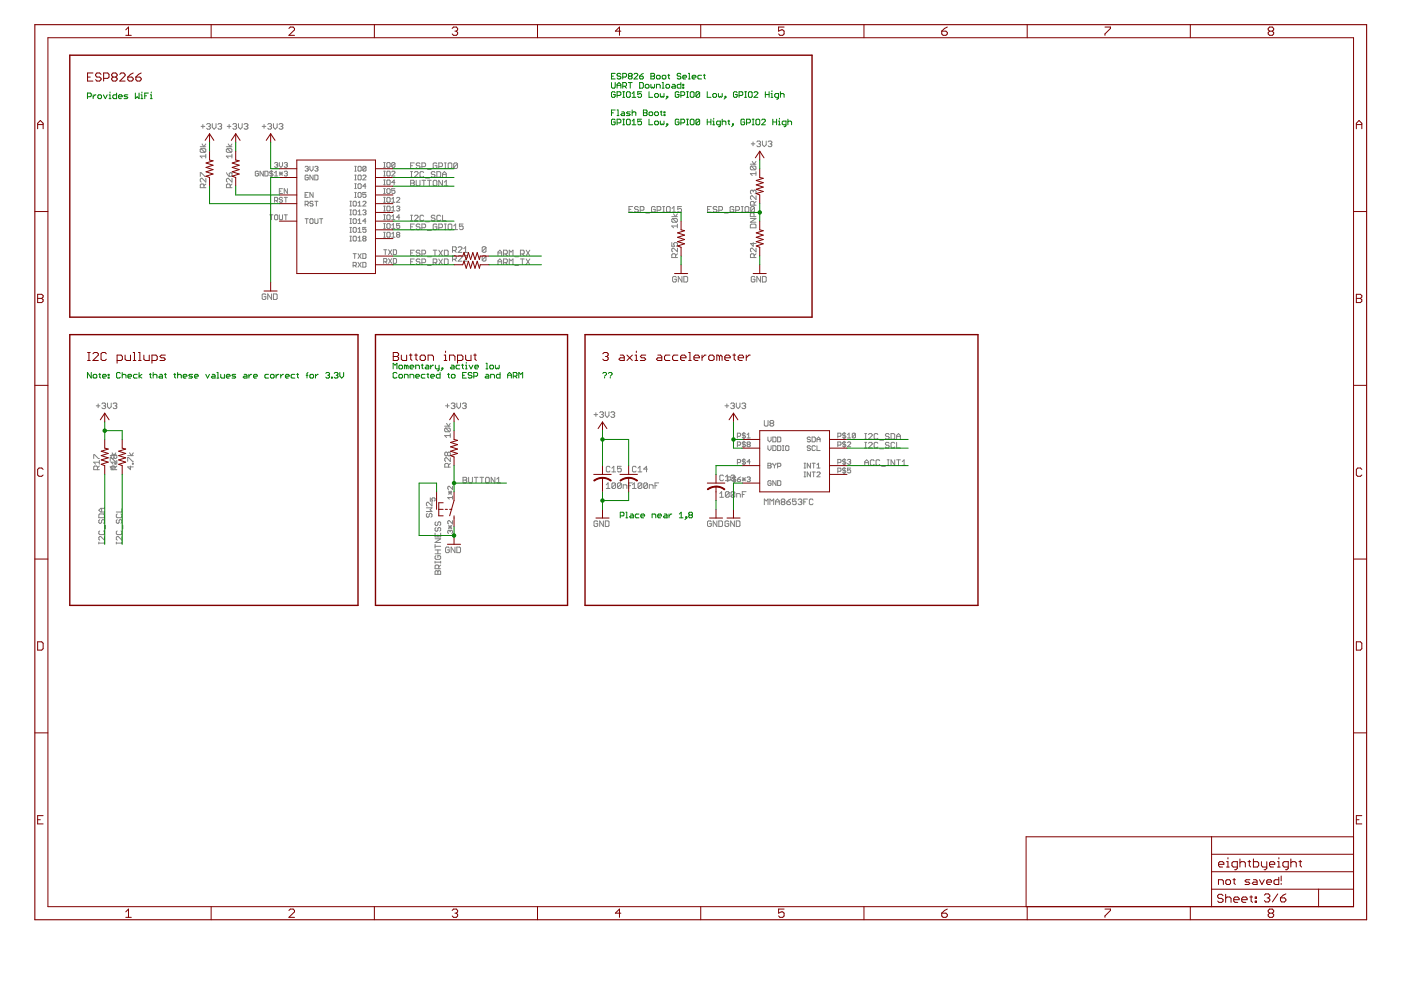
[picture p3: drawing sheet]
<svg xmlns="http://www.w3.org/2000/svg" width="297mm" height="210mm" viewBox="0 0 297 210" stroke-linecap="round" stroke-linejoin="round" font-family="sans-serif">
<g fill="none" stroke="#808080" stroke-width=".21">
<path d="M42.4 31.1h1.2M42.5 37.4v-.8h.2l.7 .8h.2M42.6 26.8h.8M42.6 31.5l-.2 .2v.4l.2 .2h.8M42.6 31.5h.8l.2 .2v.4l-.2 .2M42.6 31.5l.8 .8M42.8 30.5l.4 .6 .4-.6M43 26.4v.8M43.2 39.8v-.6l-.1-.2h-.4l-.2 .2v.6h1.1M43.6 33.1h-1.2l.4 .4M43.6 32.7v.8M43.6 37.8v.8l-.8-.8-.3 .2v.4l.2 .2"/>
<path d="M43.6 39l-.4 .4M43.8 26.4l.2-.2h.4l.2 .2-.2 .4M44.2 26.8h.2M44.4 26.8l.2 .2-.2 .4h-.4l-.2-.2M45 26.2v.8l.4 .4 .4-.4v-.8M46.2 26.4l.2-.2h.4l.2 .2-.2 .4M46.6 26.8h.2M46.8 26.8l.2 .2-.2 .4h-.4l-.2-.2M48 31.1h1.2M48 36.6l.6 .8M48.2 26.8h.8M48.2 31.5h.8l.2 .2v.4l-.2 .2"/>
<path d="M48.2 31.5l-.2 .2v.4l.2 .2h.8M48.2 31.5l.8 .8M48.4 30.5l.4 .6 .4-.6M48.6 26.4v.8M48.6 36.8l.4-.2 .2 .2v.4l-.2 .2h-.4zM48.8 39.8v-.6l-.2-.2h-.4l-.2 .2v.6h1.2M49.2 33.1h-1.2l.4 .4M49.2 32.7v.8M49.2 37.8v.8l-.8-.8h-.2l-.2 .2v.4l.2 .2M49.2 39l-.4 .4M49.4 26.4l.2-.2h.4l.2 .2-.2 .4M49.8 26.8h.2"/>
<path d="M50 26.8l.2 .2-.2 .4h-.4l-.2-.2M50.6 26.2v.8l.4 .4 .4-.4v-.8M51.8 26.4l.2-.2h.3l.3 .2-.3 .4M52.2 26.8h.1M52.3 26.8l.3 .2-.3 .4h-.3l-.2-.2M54.8 36.5l-.2-.2h-.3l-.2 .2v.6l.2 .2h.3l.2-.2v-.3h-.3M55.6 26.8h.8M55.8 36.3v1l-.7-1v1M56 26.4v.8M56.2 36.3h.5l.1 .2v.6l-.1 .2h-.5zM56.8 26.4l.2-.2h.4l.2 .2-.2 .4M57.2 26.8h.2"/>
<path d="M57.4 26.8l.2 .2-.2 .4h-.4l-.2-.2M57.5 36.1v1.4M57.9 36.5l-.2-.2h-.3l-.2 .3 .2 .2h.3l.2 .3-.2 .2h-.3l-.2-.2M58 26.2v.8l.4 .4 .4-.4v-.8M58.2 37.3h.7M58.2 34.6l.2-.1h.3l.2 .1-.2 .4M58.2 36.6l.3-.3v1M58.5 35h.2M58.7 35l.2 .1-.2 .4h-.3l-.2-.2M59.2 26.4l.2-.2h.4l.2 .2-.2 .4M59.2 36.8h.7M59.2 34.5v.6l.4 .4 .3-.4v-.6"/>
<path d="M59.2 36.5l.7 .6M59.6 26.8h.2M59.6 36.5v.6M59.8 26.8l.2 .2-.2 .4h-.4l-.2-.2M59.9 36.5l-.7 .6M60.3 36.5l.1-.2h.4l.1 .2-.1 .3M60.3 34.6l.1-.1h.4l.1 .1-.1 .4M60.6 36.8h.2M60.6 35h.2M60.8 36.8l.1 .2-.1 .3h-.4l-.1-.2M60.8 35l.1 .1-.1 .4h-.4l-.1-.2M64.7 35.4l.2-.1h.3l.2 .1-.2 .4"/>
<path d="M65 35.8h.2M65.2 35.8l.2 .1-.2 .4h-.3l-.2-.2M65.4 37.3l-.2-.2h-.3l-.2 .2v.7l.2 .1h.3l.2-.1v-.4h-.4M65.7 35.3v.6l.3 .4 .4-.4v-.6M66.4 37.1v1l-.7-1v1M66.7 37.1h.5l.2 .2v.7l-.2 .1h-.5zM66.7 35.4l.2-.1h.3l.2 .1-.2 .4M67.1 35.8h.1M67.2 35.8l.2 .1-.2 .4h-.3l-.2-.2M75.2 37.1h.3M75.2 38.1h.3M75.2 40h.3"/>
<path d="M75.2 39h.3M75.2 36.3h.3M75.2 35.3h.3M75.4 35.3v1M75.4 37.1v1M75.4 39v1M76.1 37.1h.3l.2 .2v.7l-.2 .1h-.3l-.2-.1v-.7zM76.1 35.3h.3l.2 .1v.7l-.2 .2h-.3l-.2-.2v-.7zM76.1 39h.3l.2 .1v.7l-.2 .2h-.3l-.2-.2v-.7zM76.9 37.3l.2-.2h.3l.2 .2-.7 .8h.7M77.6 35.4v.7l-.2 .2h-.3l-.2-.2M77.6 35.4l-.2-.1h-.3l-.2 .1v.7"/>
<path d="M77.6 39.5h-.7l.5-.5v1M77.6 35.4l-.7 .7M81.3 38.2h.4M81.3 36.3h.4M81.3 37.3h.4M81.3 39.2h.4M81.3 35.5h.4M81.3 34.5h.4M81.5 34.5v1M81.5 36.3v1M81.5 38.2v1M82 34.6l.2-.1h.3l.2 .1v.7l-.2 .2h-.3l-.2-.2z"/>
<path d="M82.2 38.2h.3l.2 .1v.7l-.2 .2h-.3l-.2-.2v-.7zM82.2 36.3h.3l.2 .2v.6l-.2 .2h-.3l-.2-.2v-.6zM83.1 36.5l.1-.2h.4l.1 .2-.6 .8h.6M83.7 34.6l-.1-.1h-.4l-.1 .1v.7M83.7 34.6v.7l-.1 .2h-.4l-.1-.2M83.7 38.7h-.6l.5-.5v1M83.7 34.6l-.6 .7M87.1 38.2h.6l.1 .2-.1 .4 .1 .4-.1 .2h-.6zM87.1 37.6h.4M87.1 36.4h.4M87.1 35.1h.4M87.1 38.8h.6"/>
<path d="M87.2 36.4v1.2M87.8 34.5h-.7v1.2h.7M87.9 36.6l.2-.2h.4l.1 .2v.2l-.7 .8h.7M88.2 38.2v1l.3 .2h.4l.1-.2v-1M89 34.7l-.1-.2h-.4l-.3 .2 .3 .4h.4l.1 .2-.1 .4h-.4l-.3-.2M89.5 35.3h.5l.2-.2v-.4l-.2-.2h-.5v1.2M89.5 38.2h.7M89.8 36.6l-.2-.2h-.4l-.2 .2v.8l.2 .2h.4l.2-.2M89.9 38.2v1.2M90.2 37.8h.8M90.6 35.9h.8M90.6 38.2h.8"/>
<path d="M91 38.2v1.2M92 38.2h.4l.2 .2v.8l-.2 .2h-.4l-.2-.2v-.8zM92.2 36.6l-.2-.2h-.4l-.2 .2 .2 .4h.4l.2 .2-.2 .4h-.4l-.2-.2M92.6 36.4h.6l.2 .2v.8l-.2 .2h-.6zM92.6 34.7l-.2-.2h-.4l-.2 .2v.8l.2 .2h.4l.2-.2v-.4h-.4M93 35.3h.6l.2-.2v-.4l-.2-.2h-.6v1.2M93.8 38.2v1.2l-.8-1.2v1.2M93.8 37.6v-.8l.4-.4 .4 .4v.8M93.8 37h.8M94.2 38.6l.4-.4v1.2M94.2 34.5h.4M94.2 35.7h.4"/>
<path d="M94.2 39.4h.8M94.4 34.5v1.2M95.2 34.5h.4l.2 .2v.8l-.2 .2h-.4l-.2-.2v-.8zM97 34.7l-.2-.2h-.4l-.2 .2v.8M97 34.7v.8l-.2 .2h-.4l-.2-.2M97 34.7l-.8 .8M159.1 34.8h1.2M159.3 35.2h.8l.2 .2v.4l-.2 .2M159.3 35.2l-.2 .2v.4l.2 .2h.8M159.3 35.2l.8 .8M159.3 30.5h.8M159.5 34.2l.4 .6 .4-.6"/>
<path d="M159.7 30.1v.8M160.3 36.8h-1.2l.4 .4M160.3 36.4v.8M160.5 30.1l.2-.2h.4l.1 .2-.1 .4M160.9 30.5h.2M161.1 30.5l.1 .2-.1 .4h-.4l-.2-.2M161.6 29.9v.8l.5 .4 .4-.4v-.8M162.9 30.1l.1-.2h.4l.2 .2-.2 .4M163.3 30.5h.1M163.4 30.5l.2 .2-.2 .4h-.4l-.1-.2M57.2 45.6h.7M57.5 45.6v1"/>
<path d="M58.2 42.5h.5l.2-.1-.2-.6h-.5v1.1M58.4 45.6h.3l.2 .1v.7l-.2 .2h-.3l-.2-.2v-.7zM58.5 42.5l.4 .4M59.2 45.6v.8l.2 .2h.3l.2-.2v-.8M59.2 40.5h.4M59.9 42l-.2-.2h-.3l-.2 .4 .2 .2h.3l.2 .3-.2 .2h-.3l-.2-.2M59.9 40h-.7v1h.7M60.3 45.6h.6M60.3 41.8h.6M60.6 41.8v1.1M60.6 45.6v1M60.9 40v1l-.6-1v1"/>
<path d="M64.7 43.3h.5l.2-.1v-.4l-.2-.1h-.5v1M64.7 46.4h.7M64.7 41.3h.3M65 46.4v1M65 43.3l.4 .4M65.4 40.8h-.7v1h.7M65.9 46.4h.3l.2 .1v.7l-.2 .2h-.3l-.2-.2v-.7zM66.4 40.8v1l-.7-1v1M66.4 42.8l-.2-.1h-.3l-.2 .1 .2 .4h.3l.2 .1-.2 .4h-.3l-.2-.2M66.7 46.4v.8l.2 .2h.3l.2-.2v-.8M66.7 42.7h.7M67.1 42.7v1"/>
<path d="M67.8 46.4h.6M68.1 46.4v1M74.2 51.1h.3M74.2 50.1h.3M74.2 49.3h.3M74.2 46.4h.3M74.2 47.4h.3M74.2 45.6h.3M74.2 42.7h.3M74.2 43.7h.3M74.2 48.2h.3M74.2 44.5h.3"/>
<path d="M74.4 42.7v1M74.4 44.5v1.1M74.4 46.4v1M74.4 48.2v1.1M74.4 50.1v1M74.9 50.2l.1-.1h.4l.1 .1v.7l-.1 .2h-.4l-.1-.2zM74.9 56.3h.5l.1-.2v-.3l-.1-.2h-.5v1M74.9 53.8h.6M75 42.7h.4l.1 .1v.7l-.1 .2h-.4l-.1-.2v-.7zM75 44.5h.4l.1 .2v.7l-.1 .2h-.4l-.1-.2v-.7zM75 46.4h.4l.1 .1v.7l-.1 .2h-.4l-.1-.2v-.7zM75 48.2h.4l.1 .2v.7l-.1 .2h-.4l-.1-.2v-.7z"/>
<path d="M75.2 41.8h.3M75.2 40.8h.3M75.2 53.8v1M75.2 56.3l.3 .3M75.4 40.8v1M75.9 51.1h.7M75.9 50.4l.3-.3v1M75.9 43l.3-.3v1M75.9 44.9l.3-.4v1.1M75.9 46.7l.3-.3v1M75.9 48.6l.3-.4v1.1M75.9 49.3h.7"/>
<path d="M75.9 47.4h.7M75.9 45.6h.7M75.9 43.7h.7M75.9 53.8l.7 1M75.9 55.6l.7 1M76.1 40.8h.3l.2 .2v.7l-.2 .1h-.3l-.2-.1v-.7zM76.6 53.8l-.7 1M76.6 55.6l-.7 1M76.9 44.7l.2-.2h.3l.2 .2-.2 .3M76.9 53.8h.5l.2 .2v.6l-.2 .2h-.5zM76.9 42.8l.2-.1h.3l.2 .1-.7 .9h.7M76.9 55.6h.5l.2 .2v.7l-.2 .1h-.5z"/>
<path d="M77.1 50.6l-.2 .2 .2 .3h.3l.2-.2-.2-.3M77.1 50.6l-.2-.2 .2-.3h.3l.2 .1-.2 .4M77.1 50.6h.3M77.3 45h.1M77.4 45l.2 .2-.2 .4h-.3l-.2-.2M77.6 40.8h-.7v.5l.4-.1 .3 .1v.4l-.2 .1h-.3l-.2-.1M77.6 48.2h-.7v.5l.4-.1 .3 .1v.4l-.2 .2h-.3l-.2-.2M77.6 46.9h-.7l.5-.5v1M81.3 50.3h.4M81.3 49.3h.4M81.3 55.5h.6l.1-.2v-.3l-.1-.2h-.6v1M81.3 45.6h.4"/>
<path d="M81.3 46.6h.4M81.3 41.8h.4M81.3 42.9h.4M81.3 41h.4M81.3 40h.4M81.3 53h.7M81.3 48.4h.4M81.3 47.4h.4M81.3 44.7h.4M81.3 43.7h.4M81.5 40v1M81.5 41.8v1.1"/>
<path d="M81.5 43.7v1M81.5 45.6v1M81.5 47.4v1M81.5 49.3v1M81.7 55.5l.3 .3M81.7 53v1M82 49.4l.2-.1h.3l.2 .1v.7l-.2 .2h-.3l-.2-.2zM82.2 40h.3l.2 .2v.7l-.2 .1h-.3l-.2-.1v-.7zM82.2 41.8h.3l.2 .2v.7l-.2 .2h-.3l-.2-.2v-.7zM82.2 43.7h.3l.2 .2v.7l-.2 .1h-.3l-.2-.1v-.7zM82.2 45.6h.3l.2 .1v.7l-.2 .2h-.3l-.2-.2v-.7zM82.2 47.4h.3l.2 .2v.7l-.2 .1h-.3l-.2-.1v-.7z"/>
<path d="M82.4 53l.7 1M82.4 54.8l.7 1M83.1 50.3h.6M83.1 49.6l.3-.3v1M83.1 42.2l.3-.4v1.1M83.1 44l.3-.3v1M83.1 45.9l.3-.3v1M83.1 47.8l.3-.4v1M83.1 46.6h.6M83.1 42.9h.6M83.1 53l-.7 1M83.1 54.8l-.7 1"/>
<path d="M83.1 48.4h.6M83.1 44.7h.6M83.4 53h.5l.2 .1v.7l-.2 .2h-.5zM83.4 54.8h.5l.2 .2v.7l-.2 .1h-.5zM83.7 40h-.6v.5l.3-.2 .3 .2v.4l-.1 .1h-.4l-.1-.1M84.1 42l.1-.2h.4l.2 .2-.7 .9h.7M84.1 43.9l.1-.2h.4l.2 .2-.2 .3M84.2 49.8l-.1 .1 .1 .4h.4l.2-.2-.2-.3M84.2 49.8l-.1-.2 .1-.3h.4l.2 .1-.2 .4M84.2 49.8h.4M84.4 44.2h.2M84.6 44.2l.2 .2-.2 .3h-.4l-.1-.1"/>
<path d="M84.8 47.4h-.7v.5l.3-.1 .4 .1v.4l-.2 .1h-.4l-.1-.1M84.8 46.1h-.7l.5-.5v1M87.1 55.5h.4M87.1 53.6h.4M87.1 46.8h.4M87.1 45.6h.4M87.1 48.1h.4M87.2 45.6v1.2M87.8 53h-.7v1.2h.7M87.8 47.5h-.7v1.2h.7M87.8 54.9h-.7v1.2h.7M87.9 45.8l.2-.2h.4l.1 .2v.2l-.7 .8h.7"/>
<path d="M89 55.1l-.1-.2h-.4l-.3 .2 .3 .4h.4l.1 .2-.1 .4h-.4l-.3-.2M89 53.3l-.1-.3h-.4l-.3 .4 .3 .2h.4l.1 .4-.1 .2h-.4l-.3-.2M89 47.7l-.1-.2h-.4l-.3 .2 .3 .4h.4l.1 .2v.2l-.1 .2h-.4l-.3-.2M89.5 48.3h.5l.2-.2v-.4l-.2-.2h-.5v1.2M89.5 55.7h.5l.2-.2v-.4l-.2-.2h-.5v1.2M89.5 53.8h.5l.2-.2v-.3l-.2-.3h-.5v1.2M89.8 45.8l-.2-.2h-.4l-.2 .2v.8l.2 .2h.4l.2-.2M90.2 47h.8M90.6 56.3h.8M90.6 54.4h.8M90.6 48.9h.8M91.8 53h.8"/>
<path d="M91.8 55.7h.6l.2-.2v-.4l-.2-.2h-.6v1.2M92.2 45.8l-.2-.2h-.4l-.2 .4 .2 .2h.4l.2 .4-.2 .2h-.4l-.2-.2M92.2 53v1.2M92.2 55.7l.4 .4M92.6 47.7l-.2-.2h-.4l-.2 .2v.8l.2 .2h.4l.2-.2v-.4h-.4M93 48.3h.6l.2-.2v-.4l-.2-.2h-.6v1.2M93 53l.8 1.2M93 54.9l.8 1.2M93.4 45.8l-.2-.2h-.4l-.2 .2v.8l.2 .2h.4l.2-.2M93.8 53l-.8 1.2M93.8 54.9l-.8 1.2M93.8 45.6v1.2h.8"/>
<path d="M94.2 53h.6l.2 .3v.7l-.2 .2h-.6zM94.2 54.9h.6l.2 .2v.8l-.2 .2h-.6zM94.2 47.5h.4M94.2 48.7h.4M94.4 47.5v1.2M95 47.7l.2-.2h.4l.2 .2v.8l-.2 .2h-.4l-.2-.2zM95.9 53.1h.6l.2-.2v-.4l-.2-.2h-.6v1.2M95.9 55h.6l.2-.2v-.4l-.2-.2h-.6v1.2M96.2 48.7h.8M96.2 47.9l.4-.4v1.2M96.4 53.1l.3 .4M96.4 55l.3 .4"/>
<path d="M97.1 52.5l.2-.2h.4l.2 .2v.2l-.8 .8h.8M97.1 54.4l.2-.2h.4l.2 .2v.2l-.8 .8h.8M98.2 47.5h-.8v.6l.4-.2 .4 .2v.4l-.2 .2h-.4l-.2-.2M98.3 54.4l.2-.2h.4l.2 .2v.2l-.8 .8h.8M98.3 53.5h.8M98.3 52.7l.4-.4v1.2M103 52.5l-.2-.2h-.4l-.2 .2v.8M103 54.4l-.2-.2h-.4l-.2 .2v.7M103 52.5v.8l-.2 .2h-.4l-.2-.2M103 54.4v.7l-.2 .3h-.4l-.2-.3M103 52.5l-.8 .8M103 54.4l-.8 .7"/>
<path d="M105.6 55.5h.8M105.6 53.6h.8M105.6 54.2v-.8l.4-.4 .4 .4v.8M105.6 56.1v-.8l.4-.4 .4 .4v.8M106.8 53.8h.6l.2-.2v-.3l-.2-.3h-.6v1.2M106.8 55.7h.6l.2-.2v-.4l-.2-.2h-.6v1.2M107.2 55.7l.4 .4M107.2 53.8l.4 .4M108 54.2v-1.2l.4 .4 .4-.4v1.2M108 56.1v-1.2l.4 .4 .4-.4v1.2M109.2 56.3h.7M109.2 54.4h.7"/>
<path d="M110.3 53.8h.6l.2-.2v-.3l-.2-.3h-.6v1.2M110.3 54.9h.8M110.7 54.9v1.2M110.7 53.8l.4 .4M111.5 54.9l.8 1.2M111.5 53l.8 1.2M112.3 54.9l-.8 1.2M112.3 53l-.8 1.2M133.3 44.4h.5M134.1 43.8h-.8v1.2h.8M135.3 44l-.2-.2h-.4l-.2 .2 .2 .4h.4l.2 .2-.2 .4h-.4l-.2-.2M135.7 44.6h.6l.2-.2v-.4l-.2-.2h-.6v1.2"/>
<path d="M136.9 45.2h.8M138.9 44l-.2-.2h-.4l-.2 .2v.8l.2 .2h.4l.2-.2v-.4h-.4M139.3 44.6h.6l.2-.2v-.4l-.2-.2h-.6v1.2M140.5 43.8h.4M140.5 45h.4M140.7 43.8v1.2M141.5 43.8h.4l.2 .2v.8l-.2 .2h-.4l-.2-.2v-.8zM142.4 51.4v.8h.6l-.2-.6 .2-.2h.4l.2 .2v.4l-.2 .2M142.4 45.9h1.2M142.5 45h.8M142.5 44.2l.4-.4v1.2M142.6 46.3h.8l.2 .2v.4l-.2 .2"/>
<path d="M142.6 46.3l-.2 .2v.4l.2 .2h.8M142.6 46.3l.8 .8M142.8 45.3l.4 .6 .4-.6M143.2 54.6v-.6l-.2-.2h-.4l-.2 .2v.6h1.2M143.4 58.8l-.2-.2h-.4l-.2 .2v.8l.2 .2h.4l.2-.2v-.4h-.4M143.6 47.9h-1.2l.4 .4M143.6 47.5v.8M143.6 52.6v.8l-.8-.8-.4 .2v.4l.2 .2M143.6 53.8l-.4 .4M144.5 43.8h-.8v.6l.4-.2 .4 .2v.4l-.2 .2h-.4l-.2-.2M144.6 58.6v1.2l-.8-1.2v1.2M145 58.6h.6l.2 .2v.8l-.2 .2h-.6z"/>
<path d="M150 44.4h.4M150.8 43.8h-.8v1.2h.8M152 44l-.2-.2h-.4l-.2 .2v.2l.2 .2h.4l.2 .4-.2 .2h-.4l-.2-.2M152.4 44.6h.6l.2-.2v-.4l-.2-.2h-.6v1.2M153.6 45.2h.8M155.6 44l-.2-.2h-.4l-.2 .2v.8l.2 .2h.4l.2-.2v-.4h-.4M156 44.6h.6l.2-.2v-.4l-.2-.2h-.6v1.2M157.2 43.8h.4M157.2 45h.4M157.4 43.8v1.2M158 44l.2-.2h.4l.2 .2v.8l-.2 .2h-.4l-.2-.2zM159.1 47.7l.2-.2h.8l.2 .2v.6h-1.2z"/>
<path d="M159.1 46.3h1.2l-1.2 .8h1.2M159.7 40.5l.2-.2 .4 .2v.4l-.2 .2M159.7 40.5l-.2-.2-.4 .2v.4l.2 .2M159.7 40.5v.2M159.7 51.4v.8l-.6-.6h1.2M159.9 45.9v-.6l-.2-.2h-.4l-.2 .2v.6h1.2M159.9 54.6v-.6l-.2-.2h-.4l-.2 .2v.6h1.2M159.9 43.5v-.6l-.2-.2h-.4l-.2 .2v.6h1.2M160 44l-.2-.2h-.4l-.2 .2v.8M160 44v.8l-.2 .2h-.4l-.2-.2M160 44l-.8 .8M160.1 58.8l-.2-.2h-.4l-.2 .2v.8l.2 .2h.4l.2-.2v-.4h-.4"/>
<path d="M160.3 41.5v.8l-.8-.8-.4 .2v.4l.2 .2M160.3 52.6v.8l-.8-.8h-.2l-.2 .2v.4l.2 .2M160.3 42.7l-.4 .4M160.3 53.8l-.4 .4M161.2 58.6v1.2l-.7-1.2v1.2M161.6 58.6h.6l.3 .2v.8l-.3 .2h-.6zM56.4 62.5l-.2-.2h-.4l-.2 .2v.8l.2 .2h.4l.2-.2v-.4h-.4M57.6 62.3v1.2l-.8-1.2v1.2M58 62.3h.6l.2 .2v.8l-.2 .2h-.6zM19.9 97.2v-.8h.2l.7 .8h.3M20.4 86h.8M20.7 99.6v-.6l-.2-.2h-.4l-.2 .2v.6h1.2"/>
<path d="M20.8 85.6v.8M21.1 98.8l-.4 .4M21.1 98h-1.2l.4 .4M21.1 97.6v.8M21.6 85.6l.2-.2h.4l.2 .2-.2 .4M22 86h.2M22.2 86l.2 .2-.2 .4h-.4l-.2-.2M22.8 85.4v.8l.4 .4 .4-.4v-.8M23.4 96.6h1.2M23.6 97h-.2v.8M23.6 97l.8 .8h.2M23.8 96l.4 .6"/>
<path d="M24 98.8v.8l-.6-.6h1.2M24 85.6l.2-.2h.4l.2 .2-.2 .4M24.2 96.6l.2-.2 .4 .2v.4l-.2 .2-.4-.2M24.2 96.6l-.4-.2-.2 .2v.4M24.2 97l-.4 .2M24.2 96.6v.4M24.4 98.2h.2v.2h-.2zM24.4 99.6v-.6l-.2-.2h-.4l-.2 .2v.6h1.2M24.4 86h.2M24.6 96l-.4 .6M24.6 86l.2 .2-.2 .4h-.4l-.2-.2M24.8 97.6v.8"/>
<path d="M24.8 98h-1.2l.4 .4M24.8 98.8l-.4 .4M27.1 97.8v-.8h.2l.8 .8h.2M27.1 96.6h1.2M27.5 96l.4 .6 .4-.6M27.7 98.8v.8l-.6-.6h1.2M28.1 98.2h.2v.2h-.2zM94.3 90.4h1.2M94.5 86h.7M94.5 90.8h.8l.2 .2v.4l-.2 .1M94.5 90.8l-.2 .2v.4l.2 .1h.8M94.5 90.8l.8 .7"/>
<path d="M94.7 89.8l.4 .6 .4-.6M94.9 85.6v.8M94.9 96.1l-.2-.2-.4 .2v.4l.2 .1 .4-.1M94.9 96.1l.2-.2 .4 .2v.4l-.2 .1-.4-.1M94.9 96.1v.4M95.1 99v-.6l-.2-.1h-.4l-.2 .1v.6h1.2M95.5 92.4h-1.2l.4 .4M95.5 91.9v.9M95.5 97v.9l-.8-.9h-.2l-.2 .3v.3l.2 .3M95.5 98.3l-.4 .4M95.7 85.6l.2-.2h.3l.3 .2-.3 .4M96.1 86h.1"/>
<path d="M96.2 86l.3 .2-.3 .4h-.3l-.2-.2M96.9 85.4v.8l.3 .4 .4-.4v-.8M98 85.6l.3-.2h.3l.2 .2-.2 .4M98.4 86h.2M98.6 86l.2 .2-.2 .4h-.3l-.3-.2M125.9 87.9h.8M126.3 87.5v.8M127.1 87.5l.2-.2h.4l.2 .2-.2 .4M127.5 87.9h.2M127.7 87.9l.2 .2-.2 .4h-.4l-.2-.2M128.3 87.3v.8l.4 .4 .4-.4v-.8M129.3 99.1l-.2-.2h-.4l-.2 .2v.8l.2 .2h.4l.2-.2"/>
<path d="M129.5 87.5l.2-.2h.4l.2 .2-.2 .4M129.7 99.3l.4-.4v1.2M129.9 87.9h.2M130.1 87.9l.2 .2-.2 .4h-.4l-.2-.2M131.7 98.9h-.8v.6l.4-.2 .4 .2v.4l-.2 .2h-.4l-.2-.2M134.9 99.1l-.2-.2h-.4l-.2 .2v.8l.2 .2h.4l.2-.2M135.3 99.3l.4-.4v1.2M137.3 99.5h-.8l.6-.6v1.2M153.7 86h.8M154.1 85.6v.8M154.9 85.6l.2-.2h.4l.2 .2-.2 .4M155.3 86h.2"/>
<path d="M155.5 86l.2 .2-.2 .4h-.4l-.2-.2M156.1 85.4v.8l.4 .4 .4-.4v-.8M156.3 98.1h.5l.2-.2v-.3l-.2-.2h-.5v1M156.3 92.5h.5l.2-.1v-.4l-.2-.2h-.5v1.1M156.3 94.4h.5l.2-.2v-.3l-.2-.2h-.5v1M157.3 85.6l.2-.2h.4l.2 .2-.2 .4M157.7 86h.2M157.7 91.7v1.3M157.7 93.5v1.4M157.7 97.2v1.4M157.9 86l.2 .2-.2 .4h-.4l-.2-.2M158.1 97.6l-.2-.2h-.4l-.1 .2 .1 .3h.4l.2 .2-.2 .3h-.4l-.1-.1"/>
<path d="M158.1 92l-.2-.2h-.4l-.1 .2 .1 .4h.4l.2 .1-.2 .4h-.4l-.1-.2M158.1 93.9l-.2-.2h-.4l-.1 .2 .1 .3h.4l.2 .2-.2 .3h-.4l-.1-.1M158.4 92.9h.7M158.4 92.2l.3-.4v1.1M158.6 94.2l-.2-.2 .2-.3h.3l.2 .2-.2 .3M158.6 94.2l-.2 .2 .2 .3h.3l.2-.1-.2-.4M158.6 94.2h.3M159.1 97.9h-.7l.5-.5v1M162.1 89.2v.9l.1 .2h.4l.2-.2v-.9M162.8 98.2h.5l.2 .2-.2 .3 .2 .4-.2 .1h-.5zM162.8 92.7v.6l.4 .4 .3-.4v-.6M162.8 94.5v.7l.4 .3 .3-.3v-.7"/>
<path d="M162.8 98.7h.5M163.4 89.7l-.2-.1 .2-.4h.4l.2 .1-.2 .4M163.4 89.7l-.2 .2 .2 .4h.4l.2-.2-.2-.4M163.4 89.7h.4M163.9 92.7h.5l.1 .1v.7l-.1 .2h-.5zM163.9 94.5h.5l.1 .2v.7l-.1 .1h-.5zM163.9 98.2l.3 .5M164.2 98.7v.5M164.5 98.2l-.3 .5M164.9 98.9h.5l.1-.2v-.3l-.1-.2h-.5v1M164.9 92.7h.5l.1 .1v.7l-.1 .2h-.5zM164.9 94.5h.5l.1 .2v.7l-.1 .1h-.5z"/>
<path d="M165.9 94.5h.3M165.9 95.5h.3M166.1 94.5v1M166.7 94.5l.6 .2v.7l-.2 .1h-.4l-.1-.1v-.7zM170.5 98.2h.3M170.5 99.2h.3M170.6 98.2v1M171.8 92.8l-.1-.1h-.4l-.1 .1 .1 .4h.4l.1 .1-.1 .4h-.4l-.1-.2M171.8 94.7l-.1-.2h-.4l-.1 .3 .1 .2h.4l.1 .4-.1 .1h-.4l-.1-.1M171.8 98.2v1l-.6-1v1M172.2 98.2h.7M172.2 92.7h.5l.2 .1v.7l-.2 .2h-.5z"/>
<path d="M172.5 98.2v1M172.9 94.7l-.2-.2h-.4l-.1 .2v.7l.1 .1 .6-.1M173.2 94.5v1h.7M173.2 93.7v-.7l.3-.3 .4 .3v.7M173.2 99.2h.7M173.2 98.6l.3-.4v1M173.2 93.2h.7M177.6 92.5h.5l.2-.1v-.4l-.2-.2h-.5v1.1M177.6 94.4h.5l.2-.2v-.3l-.2-.2h-.5v1M177.6 98.1h.5l.2-.2v-.3l-.2-.2h-.5v1M177.6 99.9h.5l.2-.1v-.4l-.2-.1h-.5v1M179 91.7v1.3"/>
<path d="M179 93.5v1.4M179 97.2v1.4M179 99.1v1.3M179.3 97.6l-.1-.2h-.4l-.2 .2 .2 .3h.4l.1 .2-.1 .3h-.4l-.2-.1M179.3 92l-.1-.2h-.4l-.2 .2 .2 .4h.4l.1 .1-.1 .4h-.4l-.2-.2M179.3 93.9l-.1-.2h-.4l-.2 .2 .2 .3h.4l.1 .2-.1 .3h-.4l-.2-.1M179.3 99.4l-.1-.1h-.4l-.2 .1 .2 .4h.4l.1 .1-.1 .4h-.4l-.2-.2M179.7 92.9h.7M179.7 93.9l.2-.2h.3l.2 .2-.7 .8h.7M179.7 97.6l.2-.2h.3l.2 .2-.2 .3M179.7 92.2l.3-.4v1.1M180 97.9h.2"/>
<path d="M180.2 97.9l.2 .2-.2 .3h-.3l-.2-.1M180.4 99.3h-.7v.5l.3-.2 .4 .2v.3l-.2 .2h-.3l-.2-.2M181.4 92l-.2-.2h-.3l-.2 .2v.7M181.4 92v.7l-.2 .2h-.3l-.2-.2M181.4 92l-.7 .7M183.3 98.1h.8M183.3 95h.4M183.3 93.8h.4M183.3 93.1h.4M183.3 91.9h.4M183.3 98.7v-.8l.4-.4 .4 .4v.8M183.5 91.9v1.2"/>
<path d="M183.5 93.8v1.2M184.1 94l.2-.2h.4l.2 .2v.2l-.8 .8h.8M184.1 92.1l.2-.2h.4l.2 .2v.2l-.8 .8h.8M185.3 97.7l-.2-.2h-.4l-.2 .2v.8l.2 .2h.4l.2-.2M186.1 94l-.2-.2h-.4l-.2 .2v.8l.2 .2h.4l.2-.2M186.1 92.1l-.2-.2h-.4l-.2 .2v.8l.2 .2h.4l.2-.2M186.5 97.7l-.2-.2h-.4l-.2 .2v.8l.2 .2h.4l.2-.2M186.5 95.2h.8M186.5 93.3h.8M186.9 98.9h.8M188.1 98.7h.4M188.1 97.5h.4"/>
<path d="M188.3 97.5v1.2M188.5 92.1l-.2-.2h-.4l-.2 .4 .2 .2h.4l.2 .4-.2 .2h-.4l-.2-.2M188.5 94l-.2-.2h-.4l-.2 .2 .2 .4h.4l.2 .2-.2 .4h-.4l-.2-.2M188.9 91.9h.6l.2 .2v.8l-.2 .2h-.6zM189.7 94l-.2-.2h-.4l-.2 .2v.8l.2 .2h.4l.2-.2M189.7 97.5v1.2l-.8-1.2v1.2M190.1 92.5h.8M190.1 93.8v1.2h.8M190.1 93.1v-.8l.4-.4 .4 .4v.8M190.1 97.5h.8M190.5 97.5v1.2M191.3 98.7h.8"/>
<path d="M191.3 97.9l.4-.4v1.2M21 115.1h1.1M21 114.9v.4M21.1 112.6l-.1 .2v.4l.1 .1h.8l.2-.1v-.4l-.2-.2M21.1 110.2l-.1 .2v.4l.1 .2 .4-.2v-.4l.3-.2 .3 .2v.4l-.2 .2M21.1 109h.8l.2 .2v.6h-1.1v-.6zM21.5 107.8v.8M22.1 113.7v.8l-.7-.8-.4 .2v.4l.1 .2M22.1 107.8h-.7l-.4 .4 .4 .4h.7M22.1 114.9v.4M22.4 111.4v.8M24.7 115.1h1.1"/>
<path d="M24.7 114.9v.4M24.8 109l-.1 .2v.4l.1 .2h.9l.1-.2v-.4l-.1-.2M24.8 110.2l-.1 .2v.4l.1 .2h.3l.2-.2v-.4l.4-.2 .1 .2v.4l-.1 .2M24.8 112.6l-.1 .2v.4l.1 .1h.9l.1-.1v-.4l-.1-.2M25.8 107.8v.8h-1.1M25.8 113.7v.8l-.7-.8-.4 .2v.4l.1 .2M25.8 114.9v.4M26 111.4v.8M90.4 107.7h1.2l-.4 .4 .4 .4h-1.2M90.6 108.9l-.2 .2v.4l.2 .2 .4-.2v-.4l.2-.2 .4 .2v.4l-.2 .2M91.2 105.6v.6h.5l-.1-.3 .1-.3h.4l.1 .1v.4l-.1 .1M91.6 106.5v.8l-.8-.8-.4 .2v.4l.2 .2"/>
<path d="M92.2 116.6h1.2M92.2 113v.8h1.2v-.8M92.2 115.4v.8M92.2 119v.4M92.2 119.2h1.2M92.2 117.4h1.2M92.2 115.8h1.2M92.2 114.2h1.2l-1.2 .8h1.2M92.4 110.6l-.2 .2v.4l.2 .2 .4-.2v-.4l.2-.2 .4 .2v.4l-.2 .2M92.4 111.8l-.2 .2v.4l.2 .2h.2l.2-.2v-.4l.4-.2 .2 .2v.4l-.2 .2M92.4 117.8l-.2 .2v.4l.2 .2h.8l.2-.2v-.4l-.2-.2h-.4v.4M92.8 113.4v.4"/>
<path d="M92.8 116.6v.8M93.4 119v.4M93.4 119.8l-.4 .4M95.1 104.1l.7 .7M95.1 104.5h.7M95.1 111.4l.7 .7M95.1 111.8h.7M95.2 116.2l-.1-.2h-.4l-.2 .2v.8l.2 .2h.4l.1-.2v-.4h-.3M95.4 104.1v.7M95.4 111.4v.7M95.4 112.6v.2M95.4 112.6l.2-.2 .3 .2v.3l-.1 .2"/>
<path d="M95.4 112.6l-.1-.2-.4 .2v.3l.2 .2M95.8 104.1l-.7 .7M95.8 111.4l-.7 .7M95.9 103.1v.7l-.6-.7-.4 .2v.3l.2 .2M95.9 105.2v.6M95.9 110.4v.7l-.6-.7-.4 .2v.3l.2 .2M95.9 105.5h-1l.4 .3M96.5 116v1.2l-.8-1.2v1.2M96.9 116h.6l.1 .2v.8l-.1 .2h-.6zM98.2 101.2h.6l.2 .2-.2 .4 .2 .4-.2 .2h-.6zM98.2 101.8h.6M99.4 101.2v1l.2 .2h.3l.3-.2v-1"/>
<path d="M100.6 101.2h.7M100.9 101.2v1.2M101.7 101.2h.8M102.2 101.2v1.2M103 101.4l.1-.2h.4l.2 .2v.8l-.2 .2h-.4l-.1-.2zM104.9 101.2v1.2l-.8-1.2v1.2M105.3 102.4h.8M105.3 101.6l.4-.4v1.2M126.7 110.6l-.2-.2h-.4l-.2 .2v.8l.2 .2h.4l.2-.2v-.4h-.4M127.9 110.4v1.2l-.8-1.2v1.2M128.3 110.4h.6l.2 .2v.8l-.2 .2h-.6zM128.5 103.6h.8"/>
<path d="M128.5 102.8l.4-.4v1.2M129.7 100.1h.8M130.5 102.6v.8l-.2 .2h-.4l-.2-.2M130.5 102.6l-.2-.2h-.4l-.2 .2v.8M130.5 102.6l-.8 .8M131.7 102.6v.8l-.2 .2h-.4l-.2-.2M131.7 102.6l-.2-.2h-.4l-.2 .2v.8M131.7 102.6l-.8 .8M132.1 103.6v-.8h.6l.2 .2v.6M133.3 103h.4M134.1 102.8l.4-.4v1.2M134.1 103.6h.8"/>
<path d="M134.1 102.4h-.8v1.2M135.3 100.1h.8M136.1 102.6v.8l-.2 .2h-.4l-.2-.2M136.1 102.6l-.2-.2h-.4l-.2 .2v.8M136.1 102.6l-.8 .8M137.3 102.6v.8l-.2 .2h-.4l-.2-.2M137.3 102.6l-.2-.2h-.4l-.2 .2v.8M137.3 102.6l-.8 .8M137.7 103.6v-.8h.6l.2 .2v.6M138.9 103h.4M139.7 102.4h-.8v1.2M150.8 110.6l-.2-.2h-.4l-.2 .2v.8l.2 .2h.4l.2-.2v-.4h-.4"/>
<path d="M152 110.4v1.2l-.8-1.2v1.2M152.4 110.4h.6l.2 .2v.8l-.2 .2h-.6zM152.6 104.6l.4-.4v1.2M152.6 105.4h.8M153.4 100.9l-.2-.2h-.4l-.2 .2v.8l.2 .2h.4l.2-.2M153.8 101.9h.8M153.8 101.1l.4-.4v1.2M154.3 101.8h.5l.2-.2v-.3l-.2-.2h-.5v1M154.5 110.6l-.2-.2h-.4l-.2 .2v.8l.2 .2h.4l.2-.2v-.4h-.4M154.6 104.4v.8l-.2 .2h-.4l-.2-.2M154.6 104.4l-.2-.2h-.4l-.2 .2v.8M154.6 104.4l-.8 .8"/>
<path d="M155 100.9l.2-.2h.4l.2 .2-.2 .4M155.4 101.3h.2M155.6 101.3l.2 .2-.2 .4h-.4l-.2-.2M155.7 100.9v1.4M155.7 110.4v1.2l-.8-1.2v1.2M155.8 104.4v.8l-.2 .2h-.4l-.2-.2M155.8 104.4l-.2-.2h-.4l-.2 .2v.8M155.8 104.4l-.8 .8M156 101.3l-.2-.2h-.3l-.2 .4 .2 .1h.3l.2 .4-.2 .1h-.3l-.2-.1M156.1 110.4h.6l.2 .2v.8l-.2 .2h-.6zM156.2 105.4v-.8h.6l.2 .2v.6M156.3 101.6h.5l.2 .4-.2 .1h-.3l-.2-.1z"/>
<path d="M157 101.1l-.7 .5M157.4 104.8h.4M157.4 101.6h.7M157.4 101.3l.7 .7M157.7 101.3v.7M158.1 101.3l-.7 .7M158.2 104.2h-.8v1.2M158.4 101.3l.2-.2h.3l.2 .2-.2 .3M158.7 101.6h.2M158.9 101.6l.2 .2-.2 .3h-.3l-.2-.1M162.1 107v-1.2l.4 .4 .3-.4v1.2M163.2 107v-1.2l.4 .4 .4-.4v1.2"/>
<path d="M163.5 102.1l-.2-.2h-.3l-.2 .2v.7l.2 .1h.3l.2-.1v-.4h-.3M164.4 107v-.8l.4-.4 .4 .4v.8M164.4 106.4h.8M164.5 101.9v1l-.6-1v1M164.9 101.9h.5l.1 .2v.7l-.1 .1h-.5zM165.8 106.4h.4M165.8 106.4l-.2-.2 .2-.4h.4l.2 .2-.2 .4M165.8 106.4l-.2 .2 .2 .4h.4l.2-.2-.2-.4M166.8 106.4h.6l.2 .4-.2 .2h-.4l-.2-.2zM167.6 105.8l-.8 .6M168.8 105.8h-.8v.6l.4-.2 .4 .2v.4l-.2 .2h-.4l-.2-.2M169.2 106l.2-.2h.4l.2 .2-.2 .4"/>
<path d="M169.6 106.4h.2M169.8 106.4l.2 .2-.2 .4h-.4l-.2-.2M170.4 106.4h.4M170.5 101.1h.3M170.5 100.1h.3M170.6 100.1v1M171.2 105.8h-.8v1.2M171.8 100.1v1l-.6-1v1M172.2 100.1h.7M172.4 106l-.2-.2h-.4l-.2 .2v.8l.2 .2h.4l.2-.2M172.5 100.1v1M173.2 100.2l.2-.1h.3l.2 .1-.7 .9h.7"/>
<path d="M92.2 121.2l.2-.2 .4 .2 .4-.2 .2 .2v.6h-1.2zM92.8 121.2v.6M93 120.6v-.6l-.2-.2h-.4l-.2 .2v.6h1.2"/>
</g>
<g fill="none" stroke="#800000" stroke-width=".21">
<path d="M10.2 8h276.8v184.2h-276.8zM18.6 16.3h.5M19.7 15.5h-1.1v1.7h1.1M21.4 15.8l-.3-.3h-.5l-.3 .3v.2l.3 .3h.5l.3 .3v.3l-.3 .3h-.5l-.3-.3M22 16.6h.8l.3-.3v-.5l-.3-.3h-.8v1.7M24 16.3l-.3-.3v-.2l.3-.3h.5l.3 .3v.2l-.3 .3M24 16.3l-.3 .3v.3l.3 .3h.5l.3-.3v-.3l-.3-.3M24 16.3h.5M25.4 15.8l.3-.3h.5l.3 .3v.2l-1.1 1.2h1.1M26.7 6.3l.5-.6v1.8M26.7 7.5h1.1M27.1 16.3h.8l.3 .3v.3l-.3 .3h-.5l-.3-.3z"/>
<path d="M28.2 15.5l-.5 .3-.6 .5M28.8 16.3h.9l.2 .3v.3l-.2 .3h-.6l-.3-.3zM29.9 15.5l-.5 .3-.6 .5M44.8 5.2v2.8M61.3 6l.3-.3h.5l.3 .3v.3l-1.1 1.2h1.1M79.4 5.2v2.8M95.9 6l.3-.3h.6l.2 .3v.3l-.2 .3M96.5 6.6h.3M96.8 6.6l.2 .3v.3l-.2 .3h-.6l-.3-.3M114 5.2v2.8M131.6 6.6h-1.1l.8-.9v1.8M148.6 5.2v2.8"/>
<path d="M166.2 5.7h-1.1v.9l.6-.3h.2l.3 .3v.6l-.3 .3h-.5l-.3-.3M183.2 5.2v2.8M199.7 6.6h.9l.3 .3v.3l-.3 .3h-.6l-.3-.3zM200.9 5.7l-.6 .3-.6 .6M217.8 5.2v2.8M234.3 5.7h1.1v.3l-1.1 1.2v.3M252.4 5.2v2.8M269.2 6.6l-.3-.3v-.3l.3-.3h.5l.3 .3v.3l-.3 .3M269.2 6.6l-.3 .3v.3l.3 .3h.5l.3-.3v-.3l-.3-.3M269.2 6.6h.5M8 27.3v-1.2l.6-.6 .5 .6v1.2M8 26.4h1.1"/>
<path d="M44.4 32.1v1.8l.8 .2-1.5 .5 1.5 .4-1.5 .5 1.5 .5-1.5 .4 1.5 .5-1.5 .5 .7 .2v1.9M44.4 28.4v1.8M44.4 28.4l.9 1.4M44.4 28.4l-.9 1.4M50 32.1v1.8l.7 .2-1.5 .5 1.5 .4-1.5 .5 1.5 .5-1.5 .4 1.5 .5-1.5 .5 .8 .2v1.9M50 28.4v1.8M50 28.4l.9 1.4M50 28.4l-1 1.4M57.4 28.4l.9 1.4M57.4 28.4l-.9 1.4M57.4 28.4v1.8M59.2 37.6h3.7"/>
<path d="M59.2 35.8h3.7M62.9 33.9h16.7v24.1h-16.7zM79.6 37.6h3.7M79.6 39.5h3.7M79.6 35.8h3.7M161.1 35.8v1.8l.7 .2-1.5 .5 1.5 .4-1.5 .5 1.5 .5-1.5 .4 1.5 .5-1.5 .4 .8 .3v1.9M161.1 32.1v1.8M161.1 32.1l.9 1.4M161.1 32.1l-1 1.4M287.6 26.4h1.1M287.6 27.3v-1.2l.5-.6 .6 .6v1.2M7.4 44.9h2.8"/>
<path d="M57.4 59.8v1.9M59.2 46.9h3.7M59.2 43.2h3.7M59.2 41.3h3.7M79.6 50.6h3.7M79.6 46.9h3.7M79.6 43.2h3.7M79.6 41.3h3.7M79.6 54.3h3.7M79.6 56.1h3.7M79.6 48.7h3.7M79.6 45h3.7"/>
<path d="M96.3 54.3h1.8l.3-.7 .4 1.4 .5-1.4 .5 1.4 .4-1.4 .5 1.4 .5-1.4 .4 1.4 .2-.7h1.9M96.3 56.1h1.8l.3-.7 .4 1.5 .5-1.5 .5 1.5 .4-1.5 .5 1.5 .5-1.5 .4 1.5 .2-.8h1.9M143 58h2.8M144.4 46.9v1.8l.7 .2-1.4 .5 1.4 .4-1.4 .5 1.4 .5-1.4 .4 1.4 .5-1.4 .5 .7 .2v1.9M144.4 56.1v1.9M159.7 58h2.8M161.1 46.9v1.8l.7 .2-1.5 .5 1.5 .4-1.5 .5 1.5 .5-1.5 .4 1.5 .5-1.5 .5 .8 .2v1.9M161.1 56.1v1.9M287 44.9h2.8M8 62.4h.8l.3 .3v.3l-.3 .3 .3 .3v.3l-.3 .3h-.8zM8 63.3h.8M18.6 76.4h.5"/>
<path d="M18.6 74.7h.5M18.9 74.7v1.7M19.7 75l.3-.3h.6l.2 .3v.3l-1.1 1.1h1.1M22.5 75l-.2-.3h-.6l-.3 .3v1.2l.3 .2h.6l.2-.2M24.8 76.4h.9l.3-.2v-.6l-.3-.3h-.9v1.7M26.5 75.3v.9l.3 .2h.9v-1.1M28.2 76.4h.6M28.2 74.7h.3v1.7M29.4 76.4h.5M29.4 74.7h.3v1.7M30.5 75.3v.9l.3 .2h.8v-1.1M32.2 76.4h.9l.2-.2v-.6l-.2-.3h-.9v1.7"/>
<path d="M35.1 75.3h-.9l-.3 .3 .3 .3h.6l.3 .3-.3 .2h-.9M56 61.7h2.8M83.4 74.7h.8l.3 .3v.3l-.3 .3 .3 .3v.3l-.3 .2h-.8zM83.4 75.6h.8M85.1 75.3v.9l.3 .2h.8v-1.1M86.8 75.3h.6M87.1 75v1.2l.3 .2M87.9 75.3h.6M88.2 75v1.2l.3 .2M89.3 75.3h.6l.3 .3v.6l-.3 .2h-.6l-.2-.2v-.6zM90.8 76.4v-1.1h.8l.3 .3v.8M94.2 76.4h.5"/>
<path d="M94.2 75.3h.3v1.1M94.5 74.4v.3M95.3 76.4v-1.1h.9l.3 .3v.8M97 76.4h.9l.2-.2v-.6l-.2-.3h-.9v1.7M98.7 75.3v.9l.3 .2h.9v-1.1M100.4 75.3h.6M100.7 75v1.2l.3 .2M127.8 75l.3-.3h.6l.2 .3v.3l-.2 .3M128.4 75.6h.3M128.7 75.6l.2 .3v.3l-.2 .2h-.6l-.3-.2M131.5 75.3h.6l.3 .3v.8h-.9l-.3-.2 .3-.3h.9M132.9 75.3l1.2 1.1"/>
<path d="M134.1 75.3l-1.2 1.1M134.6 76.4h.6M134.6 75.3h.3v1.1M134.9 74.4v.3M136.9 75.3h-.8l-.3 .3 .3 .3h.5l.3 .3-.3 .2h-.8M139.5 75.3h.5l.3 .3v.8h-.8l-.3-.2 .3-.3h.8M142 75.3h-.8l-.3 .3v.6l.3 .2h.8M143.7 75.3h-.8l-.3 .3v.6l.3 .2h.8M144.3 75.9h1.1v-.3l-.3-.3h-.5l-.3 .3v.6l.3 .2h.5M146 76.4h.6M146 74.7h.3v1.7M147.1 75.9h1.2v-.3l-.3-.3h-.6l-.3 .3v.6l.3 .2h.6"/>
<path d="M148.8 75.3v1.1M149.7 75.3h-.3l-.6 .6M150.5 75.3h.6l.3 .3v.6l-.3 .2h-.6l-.2-.2v-.6zM152.5 75.6l-.2-.3h-.3v1.1M152.5 75.6v.8M152.5 75.6l.3-.3 .3 .3v.8M153.7 75.9h1.1v-.3l-.3-.3h-.5l-.3 .3v.6l.3 .2h.5M155.4 75.3h.6M155.7 75v1.2l.3 .2M156.5 75.9h1.1v-.3l-.2-.3h-.6l-.3 .3v.6l.3 .2h.6M158.2 75.3v1.1M159.1 75.3h-.3l-.6 .6"/>
<path d="M287.6 62.4h.8l.3 .3v.3l-.3 .3 .3 .3v.3l-.3 .3h-.8zM287.6 63.3h.8M7.4 81.7h2.8M9.1 99.5l-.3-.3h-.5l-.3 .3v1.2l.3 .3h.5l.3-.3M22.2 93.2v1.8l.7 .2-1.4 .5 1.4 .4-1.4 .5 1.4 .5-1.4 .4 1.4 .5-1.4 .4 .7 .3v1.9M22.2 87.6v1.9M22.2 87.6l.9 1.4M22.2 87.6l-.9 1.4M25.9 93.2v1.8l.7 .2-1.4 .5 1.4 .4-1.4 .5 1.4 .5-1.4 .4 1.4 .5-1.4 .4 .7 .3v1.9M96.3 87.6v1.9M96.3 91.3v1.9l.7 .2-1.5 .4 1.5 .5-1.5 .4 1.5 .5-1.5 .5 1.5 .4-1.5 .5 .8 .3v1.8M96.3 87.6l.9 1.4"/>
<path d="M96.3 87.6l-1 1.4M127.7 89.5v1.8M127.7 98.7v1.9M127.7 89.5l1 1.4M127.7 89.5l-.9 1.4M133.3 98.7v1.9M155.5 87.6v1.9M155.5 87.6l.9 1.4M155.5 87.6l-.9 1.4M157.4 93.2h3.7M157.4 95h3.7M157.4 98.7h3.7"/>
<path d="M161.1 91.3h14.8v13h-14.8zM175.9 93.2h3.7M175.9 95h3.7M175.9 98.7h3.7M287 81.7h2.8M288.7 99.5l-.3-.3h-.5l-.3 .3v1.2l.3 .3h.5l.3-.3M7.4 118.5h2.8M92.6 104.3v3.7M93 108h1M94 106.6h-1v2.8h1M94.4 108h.5M94.9 115.4h2.7"/>
<path d="M95.3 108h.5M96.3 104.3v1.8l-1 3.3M96.3 109.4v2.3M96.3 113.5v1.9M125.9 100.6h3.7M126.3 109.8h2.8M127.7 101.3v3M127.7 108v1.8M131.4 100.6h3.7M133.3 101.3v3M150 102.4h3.7M150.4 109.8h2.8"/>
<path d="M151.8 100.6v1.8M151.8 103.2v2.9M151.8 108v1.8M154.1 109.8h2.8M155.5 108v1.8M157.4 102.4h3.7M175.9 100.6h3.7M287 118.5h2.8M8 136.1h.8l.3 .3v1.1l-.3 .3h-.8zM287.6 136.1h.8l.3 .3v1.1l-.3 .3h-.8zM7.4 155.4h2.8M287 155.4h2.8"/>
<path d="M8 173.8h.6M9.1 172.9h-1.1v1.8h1.1M256.9 177.4v14.8M287 177.4h-69.4v14.8M287.6 173.8h.5M288.7 172.9h-1.1v1.8h1.1M26.7 193.3l.5-.6v1.8M26.7 194.5h1.1M44.8 192.2v2.8M61.3 193l.3-.3h.5l.3 .3v.3l-1.1 1.2h1.1M79.4 192.2v2.8M95.9 193l.3-.3h.6l.2 .3v.3l-.2 .3"/>
<path d="M96.5 193.6h.3M96.8 193.6l.2 .3v.3l-.2 .3h-.6l-.3-.3M114 192.2v2.8M131.6 193.6h-1.1l.8-.9v1.8M148.6 192.2v2.8M166.2 192.7h-1.1v.9l.6-.3h.2l.3 .3v.6l-.3 .3h-.5l-.3-.3M183.2 192.2v2.8M199.7 193.6h.9l.3 .3v.3l-.3 .3h-.6l-.3-.3zM200.9 192.7l-.6 .3-.6 .6M217.8 192.2v2.8M234.3 192.7h1.1v.3l-1.1 1.2v.3M252.4 192.2v2.8"/>
<path d="M256.9 188.5h30.1M256.9 184.8h30.1M256.9 181.1h30.1M258.3 187.5v-1h.8l.3 .3v.7M258.4 183.3h1.1v-.3l-.3-.3h-.6l-.2 .3v.5l.2 .3h.6M259.3 189.9l-.3-.3h-.6l-.2 .3v.3l.2 .3h.6l.3 .3v.3l-.3 .2h-.6l-.2-.2M259.9 189.6v1.7M259.9 190.5l.3-.3h.5l.3 .3v.8M260.1 183.8h.5M260.1 182.7h.2v1.1M260.1 186.5h.5l.3 .3v.5l-.3 .2h-.5l-.2-.2v-.5zM260.3 181.8v.3"/>
<path d="M261.4 186.5h.5M261.6 190.8h1.1v-.3l-.3-.3h-.5l-.3 .3v.6l.3 .2h.5M261.7 186.2v1.1l.2 .2M262.3 183.8h-.8l-.3-.3v-.5l.3-.3h.8v1.4l-.3 .3h-.2M262.9 183l.3-.3h.6l.2 .3v.8M262.9 182.1v1.7M263.3 190.8h1.1v-.3l-.3-.3h-.5l-.3 .3v.6l.3 .2h.5M264.6 182.7h.6M264.9 182.4v1.1l.3 .3M265 186.5h-.8l-.2 .3 .2 .2h.5l.3 .3-.3 .2h-.7M265 190.2h.6M265.3 189.9v1.2l.3 .2"/>
<path d="M265.7 182.1v1.7h.9l.3-.3v-.5l-.3-.3h-.9M265.8 186.5h.5l.2 .3v.7h-.7l-.3-.2 .3-.3h.7M266.1 190.2h.3v.3h-.3zM266.1 191.1h.3v.2h-.3zM267 186.5l.5 1 .6-1M267.4 182.7v.8l.3 .3h.9M268.1 189.8l.3-.3h.5l.3 .3v.3l-.3 .3M268.6 187h1v-.2l-.3-.3h-.5l-.2 .3v.5l.2 .2h.5M268.6 182.7v1.4l-.3 .3h-.3M268.6 190.4h.3M268.9 190.4l.3 .3v.2l-.3 .3h-.5l-.3-.3M269.2 183.3h1.1v-.3l-.3-.3h-.6l-.2 .3v.5l.2 .3h.6"/>
<path d="M269.2 193.6l-.3 .3v.3l.3 .3h.5l.3-.3v-.3l-.3-.3M269.2 193.6l-.3-.3v-.3l.3-.3h.5l.3 .3v.3l-.3 .3M269.2 193.6h.5M270.8 183.8h.6M270.8 182.7h.3v1.1M270.9 189.5l-1.1 1.7M271.1 186v1.5h-.7l-.3-.2v-.5l.3-.3h.7M271.1 181.8v.3M271.5 190.4h.8l.3 .3v.2l-.3 .3h-.5l-.3-.3zM271.6 185.7v1.1M271.6 187.3v.2M272.6 189.5l-.5 .3-.6 .6"/>
<path d="M273.1 183.8h-.8l-.3-.3v-.5l.3-.3h.8v1.4l-.3 .3h-.2M273.7 183l.3-.3h.6l.2 .3v.8M273.7 182.1v1.7M275.4 182.7h.6M275.7 182.4v1.1l.3 .3M279.6 188.5v3.7"/>
</g>
<path d="M14.8 11.7h157.4v55.5h-157.4zM14.8 71h61.1v57.4h-61.1zM79.6 71h40.7v57.4h-40.7zM124 71h83.3v57.4h-83.3z" fill="none" stroke="#800000" stroke-width=".3"/>
<path d="M7.4 5.2h282.4v189.8h-282.4z" fill="none" stroke="#800000" stroke-width=".23"/>
<g fill="#800000" stroke="#800000" stroke-width=".21">
<path d="M151.8 103.1l1.2 .2 .7 .4-.1 .2a2.67 2.67 0 0 0-1.8-.6z" fill-rule="evenodd"/>
<path d="M150 103.7l.6-.4 1.2-.2v.2l-.9 .1-.8 .4z" fill-rule="evenodd"/>
<path d="M133.3 101.2l.7 .1 1.2 .6-.2 .1-.8-.4-.9-.2z" fill-rule="evenodd"/>
<path d="M131.4 101.9l1.1-.6 .8-.1v.2l-.9 .2-.8 .4z" fill-rule="evenodd"/>
<path d="M127.7 101.2l.8 .1 1.1 .6-.1 .1-.8-.4-1-.2z" fill-rule="evenodd"/>
<path d="M125.9 101.9l1.1-.6 .7-.1v.2l-.9 .2-.8 .4z" fill-rule="evenodd"/>
</g>
<g fill="none" stroke="#008000" stroke-width=".21">
<path d="M23.3 19.5v.2M24.7 19.7v1.2h-.6l-.2-.2v-.4l.2-.2h.6M28.7 19.7v1.2l.4-.4 .4 .4v-1.2M30.1 19.5v.2M31.5 19.7h-.8v1.2M32.1 19.5v.2M129.6 17.5v1l.2 .2h.4l.2-.2v-1M129.6 16.2h.4M130.4 15.6h-.8v1.1h.8M130.4 19.6l-.2-.1h-.4l-.2 .1v.8l.2 .2h.4l.2-.2v-.4h-.4M130.8 18.7v-.8l.4-.4 .4 .4v.8M130.8 18.1h.8"/>
<path d="M131.6 15.7l-.2-.1h-.4l-.2 .1 .2 .5h.4l.2 .1-.2 .4h-.4l-.2-.1M132 16.3h.6l.2-.1v-.5l-.2-.1h-.6v1.1M132 18.3h.6l.2-.2v-.4l-.2-.2h-.6v1.2M132 19.5h.4M132.2 19.5v1.1M132.4 18.3l.4 .4M132.8 19.6l.2-.1h.4l.2 .1v.8l-.2 .2h-.4l-.2-.2zM133.2 17.5h.8M133.4 16.2l-.2-.2 .2-.4h.4l.2 .1-.2 .5M133.4 16.2l-.2 .1 .2 .4h.4l.2-.1-.2-.4M133.4 16.2h.4M133.6 17.5v1.2"/>
<path d="M134 19.8l.4-.3v1.1M134.4 15.7l.2-.1h.4l.2 .1v.3l-.8 .7h.8M135.6 16.2h.6l.2 .4-.2 .1h-.4l-.2-.1zM135.6 17.5h.6l.2 .2v.8l-.2 .2h-.6zM136 19.5h-.8v.5l.4-.2 .4 .2v.4l-.2 .2h-.4l-.2-.2M136.4 15.6l-.8 .6M136.8 18.1l.2-.2h.4l.2 .2v.4l-.2 .2h-.4l-.2-.2zM137.6 19.5v1.1h.8M138 15.6h.6l.2 .1-.2 .5 .2 .4-.2 .1h-.6zM138 16.2h.6M138 17.9v.6l.2 .2 .2-.2 .2 .2 .2-.2v-.6M139 19.8h.4l.2 .2v.4l-.2 .2h-.4l-.2-.2v-.4z"/>
<path d="M139.2 18.7v-.8h.6l.2 .2v.6M139.4 16h.4l.2 .2v.4l-.2 .1h-.4l-.2-.1v-.4zM140 19.8v.6l.2 .2 .2-.2 .2 .2 .2-.2v-.6M140.4 16.2l.2-.2h.4l.2 .2v.4l-.2 .1h-.4l-.2-.1zM140.4 18.7h.4M140.4 17.5h.2v1.2M141.4 17.9h.4l.2 .2v.4l-.2 .2h-.4l-.2-.2v-.4zM141.6 16h.4M141.8 15.7v.9l.2 .1M142.6 17.9h.4l.2 .2v.6h-.6l-.2-.2 .2-.2h.6M144 19.6l-.2-.1h-.4l-.2 .1v.8l.2 .2h.4l.2-.2v-.4h-.4M144.4 15.7l-.2-.1h-.4l-.2 .1 .2 .5h.4l.2 .1-.2 .4h-.4l-.2-.1"/>
<path d="M144.4 17.5v1.2h-.6l-.2-.2v-.4l.2-.2h.6M144.8 16.3h.8l-.2-.3h-.4l-.2 .2v.4l.2 .1h.4M144.8 17.9h.2v.2h-.2zM144.8 18.5h.2v.2h-.2zM145.6 19.5h.4M145.8 19.5v1.1M146 15.6h.2v1.1M146 16.7h.3M146.3 19.6l.3-.1h.3l.3 .1v.8l-.3 .2h-.3l-.3-.2zM146.7 16.3h.9l-.3-.3h-.3l-.3 .2v.4l.3 .1h.3M148.3 19.6l-.2-.1h-.4l-.1 .1v.8M148.3 19.6v.8l-.2 .2h-.4l-.1-.2"/>
<path d="M148.3 19.6l-.7 .8M148.7 16h-.6l-.1 .2v.4l.1 .1h.6M149.1 16h.4M149.3 15.7v.9l.2 .1M149.9 19.5v1.1h.8M151.3 19.8h.4l.2 .2v.4l-.2 .2h-.4l-.2-.2v-.4zM152.3 19.8v.6l.2 .2 .2-.2 .2 .2 .2-.2v-.6M156.3 19.6l-.2-.1h-.4l-.2 .1v.8l.2 .2h.4l.2-.2v-.4h-.4M157.9 19.5h.4M158.1 19.5v1.1M158.7 19.6l.2-.1h.4l.2 .1v.8l-.2 .2h-.4l-.2-.2zM159.9 19.6l.2-.1h.4l.2 .1v.2l-.8 .8h.8"/>
<path d="M162.3 19.5v1.1M163.1 19.5v1.1M163.5 19.8h.2v.8M163.7 19.2v.3M165.5 19.5v1.1M18.5 20.5h.6l.2-.2v-.4l-.2-.2h-.6v1.2M19.7 20.1v.8M20.3 20.1h-.1l-.5 .4M20.9 20.1h.4l.2 .2v.4l-.2 .2h-.4l-.2-.2v-.4zM21.9 20.1l.4 .8 .4-.8M23.1 20.1h.2v.8M23.1 20.9h.4"/>
<path d="M25.1 20.5h.8l-.2-.4h-.4l-.2 .2v.4l.2 .2h.4M27.1 20.1h-.6l-.2 .2 .8 .4-.2 .2h-.6M29.9 20.1h.2v.8M29.9 20.9h.4M30.7 20.3h.4M31.9 20.1h.2v.8M31.9 20.9h.4M44.4 30.2v1.9M44.4 39.5v3.7h14.8M50 30.2v1.9M50 39.5v1.8h9.2M57.4 30.2v5.6h1.8"/>
<path d="M59.2 37.6h-1.8v22.2M83.3 37.6h13M83.3 35.8h13M83.3 39.5h13M129.6 23.9h.4M130.4 23.3h-.8v1.2M130.4 25.5l-.2-.2h-.4l-.2 .2v.8l.2 .2h.4l.2-.2v-.4h-.4M130.8 20.2h.6l.2-.2v-.4l-.2-.1h-.6v1.1M130.8 26.1h.6l.2-.2v-.4l-.2-.2h-.6v1.2M130.8 23.3h.2v1.2M130.8 24.5h.4M131.8 23.7h.4l.2 .2v.6h-.6l-.2-.2 .2-.2h.6"/>
<path d="M132 20.6h.4M132 25.3h.4M132 26.5h.4M132.2 25.3v1.2M132.8 25.5l.2-.2h.4l.2 .2v.8l-.2 .2h-.4l-.2-.2zM133.6 23.7h-.6l-.2 .2 .8 .4-.2 .2h-.6M134 23.3v1.2M134 20.6h.8M134 25.7l.4-.4v1.2M134 23.9l.2-.2h.4l.2 .2v.6M134 26.5h.8M136 25.3h-.8v.6l.4-.2 .4 .2v.4l-.2 .2h-.4l-.2-.2"/>
<path d="M136.4 23.3h.6l.2 .2-.2 .4 .2 .4-.2 .2h-.6zM136.4 23.9h.6M137.6 25.3v1.2h.8M137.8 23.7h.4l.2 .2v.4l-.2 .2h-.4l-.2-.2v-.4zM138.8 23.9l.2-.2h.4l.2 .2v.4l-.2 .2h-.4l-.2-.2zM138.8 25.9l.2-.2h.4l.2 .2v.4l-.2 .2h-.4l-.2-.2zM140 25.7v.6l.2 .2 .2-.2 .2 .2 .2-.2v-.6M140 23.7h.4M140.2 23.5v.8l.2 .2M140.8 23.7h.2v.2h-.2zM140.8 24.3h.2v.2h-.2zM141.4 20.4h.2v.2h-.2z"/>
<path d="M141.4 26.3h.2v.2h-.2zM141.6 20.6l-.4 .4M141.6 26.5l-.4 .4M144 25.5l-.2-.2h-.4l-.2 .2v.8l.2 .2h.4l.2-.2v-.4h-.4M144.4 20.2h.5l.3-.2v-.4l-.3-.1h-.5v1.1M144.4 26.1h.5l.3-.2v-.4l-.3-.2h-.5v1.2M145.6 20.6h.4M145.6 25.3h.4M145.6 26.5h.4M145.8 25.3v1.2M146.3 25.5l.3-.2h.3l.3 .2v.8l-.3 .2h-.3l-.3-.2zM148.3 25.5l-.2-.2h-.4l-.1 .2v.8"/>
<path d="M148.3 25.5v.8l-.2 .2h-.4l-.1-.2M148.3 25.5l-.7 .8M149.9 25.3v1.2M149.9 25.9h.8M150.7 25.3v1.2M151.1 26.5h.4M151.1 25.7h.2v.8M151.3 25.1v.2M152.7 26.5h-.6l-.2-.2v-.4l.2-.2h.6v1l-.4 .2M153.1 25.9l.2-.2h.4l.2 .2v.6M153.1 25.3v1.2M153.7 20.4h.2v.2h-.2z"/>
<path d="M153.9 20.6l-.4 .4M154.3 25.7h.4M154.5 25.5v.8l.2 .2M155.3 26.3h.2v.2h-.2zM155.5 26.5l-.4 .4M156.7 20.2h.6l.2-.2v-.4l-.2-.1h-.6v1.1M157.9 20.6h.4M157.9 25.5l-.2-.2h-.4l-.2 .2v.8l.2 .2h.4l.2-.2v-.4h-.4M158.3 26.1h.6l.2-.2v-.4l-.2-.2h-.6v1.2M159.5 25.3h.4M159.5 26.5h.4M159.7 25.3v1.2"/>
<path d="M160.3 25.5l.2-.2h.4l.2 .2v.8l-.2 .2h-.4l-.2-.2zM161.1 33.9v1.9M161.5 25.5l.2-.2h.4l.2 .2v.2l-.8 .8h.8M162.3 20h.8M163.5 20.6h.4M163.9 25.9h.8M163.9 25.3v1.2M164.7 25.3v1.2M165.1 20.6h-.6l-.2-.2v-.4l.2-.2h.6v1l-.4 .2M165.1 26.5h.3M165.1 25.7h.1v.8M165.2 25.1v.2"/>
<path d="M165.5 20l.2-.2h.4l.1 .2v.6M166.6 26.5h-.5l-.3-.2v-.4l.3-.2h.5v1l-.4 .2M167 25.9l.2-.2h.4l.2 .2v.6M167 25.3v1.2M83.3 54.3h13M83.3 56.1h13M83.3 46.9h13M83.3 48.7h13M103.7 54.3h11.1M103.7 56.1h11.1M133.3 45h11.1v1.9M144.4 54.3v1.8"/>
<path d="M150 45h11.1M161.1 43.2v3.7M161.1 54.3v1.8M19.3 79v1.2l-.8-1.2v1.2M19.9 79.4h.4l.2 .2v.4l-.2 .2h-.4l-.2-.2v-.4zM20.9 79.4h.4M21.1 79.2v.8l.2 .2M21.7 79.8h.8l-.2-.4h-.4l-.2 .2v.4l.2 .2h.4M22.9 80h.2v.2h-.2zM22.9 79.4h.2v.2h-.2zM25.5 79.2l-.2-.2h-.4l-.2 .2v.8l.2 .2h.4l.2-.2M25.9 79v1.2"/>
<path d="M25.9 79.6l.2-.2h.4l.2 .2v.6M27.1 79.8h.8l-.2-.4h-.4l-.2 .2v.4l.2 .2h.4M29.1 79.4h-.6l-.2 .2v.4l.2 .2h.6M29.5 79v1.2M30.1 79.4l-.6 .4 .6 .4M31.7 79.4h.4M31.9 79.2v.8l.2 .2M32.5 79.6l.2-.2h.4l.2 .2v.6M32.5 79v1.2M33.9 79.4h.4l.2 .2v.6h-.6l-.2-.2 .2-.2h.6M34.9 79.4h.4M35.1 79.2v.8l.2 .2"/>
<path d="M36.9 79.4h.4M37 79.2v.8l.3 .2M37.7 79.6l.1-.2h.4l.2 .2v.6M37.7 79v1.2M38.8 79.8h.8l-.2-.4h-.4l-.2 .2v.4l.2 .2h.4M40.8 79.4h-.6l-.2 .2 .8 .4-.2 .2h-.6M41.2 79.8h.8l-.2-.4h-.4l-.2 .2v.4l.2 .2h.4M43.6 79.4l.4 .8 .4-.8M45 79.4h.4l.2 .2v.6h-.6l-.2-.2 .2-.2h.6M46 79h.2v1.2M46.8 79.4v.6l.2 .2h.6v-.8M48 79.8h.8l-.2-.4h-.4l-.2 .2v.4l.2 .2h.4"/>
<path d="M50 79.4h-.6l-.2 .2 .8 .4-.2 .2h-.6M51.8 79.4h.4l.2 .2v.6h-.6l-.2-.2 .2-.2h.6M52.8 79.4v.8M53.4 79.4h-.3l-.3 .4M53.8 79.8h.7l-.1-.4h-.4l-.2 .2v.4l.2 .2h.4M56.9 79.4h-.6l-.1 .2v.4l.1 .2h.6M57.3 79.6l.2-.2h.4l.2 .2v.4l-.2 .2h-.4l-.2-.2zM58.5 79.4v.8M59.1 79.4l-.6 .4M59.5 79.4v.8M60.1 79.4l-.6 .4M60.5 79.8h.8l-.2-.4h-.4l-.2 .2v.4l.2 .2h.4"/>
<path d="M62.5 79.4h-.6l-.2 .2v.4l.2 .2h.6M62.9 79.4h.4M63.1 79.2v.8l.2 .2M64.9 79.6h.4M65.3 79l-.2 .2v1M65.7 79.6l.2-.2h.4l.2 .2v.4l-.2 .2h-.4l-.2-.2zM66.9 79.4v.8M67.5 79.4l-.6 .4M69.1 79.2l.2-.2h.4l.2 .2-.2 .4M69.5 79.6h.2M69.7 79.6l.2 .2-.2 .4h-.4l-.2-.2M70.3 80h.2v.2h-.2z"/>
<path d="M70.9 79.2l.2-.2h.4l.1 .2-.1 .4M71.3 79.6h.2M71.5 79.6l.1 .2-.1 .4h-.4l-.2-.2M72.1 79v.8l.4 .4 .4-.4v-.8M83.4 78.2v-1.2l.4 .4 .4-.4v1.2M84.2 79.2l-.3-.2h-.3l-.2 .2v.8l.2 .2h.3l.3-.2M84.6 79.6l.2-.2h.4l.1 .2v.4l-.1 .2h-.4l-.2-.2zM84.8 77.4h.4l.1 .2v.4l-.1 .2h-.4l-.2-.2v-.4zM86.1 77.6l-.4-.2v.8M86.1 77.6v.6M86.1 77.6l.2-.2 .2 .2v.6M86.9 77.8h.8l-.2-.4h-.4l-.2 .2v.4l.2 .2h.4"/>
<path d="M88.1 79.8h.8l-.2-.4h-.4l-.2 .2v.4l.2 .2h.4M88.1 78.2v-.8h.6l.2 .2v.6M89.3 77.4h.4M89.5 77.2v.8l.2 .2M90.1 79.4h-.6l-.2 .2v.4l.2 .2h.6M90.3 77.4h.4l.2 .2v.6h-.6l-.2-.2 .2-.2h.6M90.5 79.4h.4M90.7 79.2v.8l.2 .2M91.3 79.8h.8l-.2-.4h-.4l-.2 .2v.4l.2 .2h.4M91.3 77.4v.8M91.9 77.4l-.6 .4M92.3 77.4v.6l.2 .2h.6"/>
<path d="M93.1 77.4v1l-.4 .2M93.3 79v1.2h-.6l-.2-.2v-.4l.2-.2h.6M93.7 78h.2v.2h-.2zM93.9 78.2l-.4 .4M94.9 79.4h.4M95.1 79.2v.8l.2 .2M95.7 79.6l.2-.2h.4l.2 .2v.4l-.2 .2h-.4l-.2-.2zM95.7 77.4h.4l.2 .2v.6h-.6l-.2-.2 .2-.2h.6M97.5 77.4h-.6l-.2 .2v.4l.2 .2h.6M97.9 77.4h.4M98.1 77.2v.8l.2 .2M98.1 79.6h.4"/>
<path d="M98.7 78.2h.4M98.7 77.4h.2v.8M98.9 79h-.8v1.2h.8M98.9 76.8v.2M99.5 77.4l.4 .8 .4-.8M100.1 79.2l-.2-.2h-.4l-.2 .2v.2l.2 .2h.4l.2 .4-.2 .2h-.4l-.2-.2M100.5 79.8h.5l.3-.2v-.4l-.3-.2h-.5v1.2M100.7 77.8h.8l-.2-.4h-.4l-.2 .2v.4l.2 .2h.4M103 79.4h.4l.2 .2v.6h-.6l-.2-.2 .2-.2h.6M103 78.2h.4M103 77h.3v1.2M104 77.4h.4l.2 .2v.4l-.2 .2h-.4l-.2-.2v-.4z"/>
<path d="M105 77.4v.6l.2 .2 .2-.2 .2 .2 .2-.2v-.6M106 79v1.2h-.6l-.2-.2v-.4l.2-.2h.6M107.6 79.6h.8M108.8 79.8h.6l.2-.2v-.4l-.2-.2h-.6v1.2M109.2 79.8l.4 .4M127.8 79.2l.2-.2h.4l.2 .2v.2l-.4 .4M128.2 80v.2M129 79.2l.2-.2h.4l.2 .2v.2l-.4 .4M129.4 80v.2M22.2 91.3h3.7v1.9M22.2 89.5v3.7M46 80.2h.4"/>
<path d="M85.7 80.2v-.8h.6l.2 .2v.6M86.9 80.2v-.8h.6l.2 .2v.6M96.3 89.5v1.8M96.3 98.7v5.6M104 80.2v-.8h.6l.2 .2v.6M107.6 80.2v-.8l.4-.4 .4 .4v.8M110 80.2v-1.2l.4 .4 .4-.4v1.2M127.7 93.2h5.6v5.5M127.7 91.3v7.4M155.5 89.5v5.5h1.9M155.5 93.2h1.9M157.4 98.7h-5.6v1.9"/>
<path d="M179.6 93.2h13M179.6 95h13M179.6 98.7h13M22.2 100.6v14.8M25.9 100.6v14.8M92.6 104.3v-1.9h-3.7v11.1h7.4v-1.8M96.3 102.4h11.1M127.7 104.3v3.7M131.5 109.4h.6l.2-.2v-.4l-.2-.2h-.6v1.2M132.7 108.6h.2v1.2M132.7 109.8h.4M133.3 104.3v1.8h-5.6"/>
<path d="M133.7 109h.4l.2 .2v.6h-.6l-.2-.2 .2-.2h.6M135.5 109h-.6l-.2 .2v.4l.2 .2h.6M135.9 109.4h.8l-.2-.4h-.4l-.2 .2v.4l.2 .2h.4M138.3 109.8v-.8h.6l.1 .2v.6M139.4 109.4h.9l-.3-.4h-.3l-.3 .2v.4l.3 .2h.3M140.8 109h.4l.2 .2v.6h-.6l-.1-.2 .1-.2h.6M141.8 109v.8M142.4 109h-.2l-.4 .4M144 109.8h.8M144 109l.4-.4v1.2M145.4 109.6h.2v.2h-.2zM145.6 109.8l-.4 .4"/>
<path d="M146.2 109.2l-.2-.2 .2-.4h.4l.2 .2-.2 .4M146.2 109.2l-.2 .2 .2 .4h.4l.2-.2-.2-.4M146.2 109.2h.4M151.8 106.1v1.9M157.4 102.4h-1.9v5.6"/>
</g>
<g fill="#008000" stroke="#008000" stroke-width=".21">
<circle cx="96.3" cy="113.5" r=".36"/>
<circle cx="127.7" cy="106.1" r=".36"/>
<circle cx="155.5" cy="93.2" r=".36"/>
<circle cx="127.7" cy="93.2" r=".36"/>
<circle cx="22.2" cy="91.3" r=".36"/>
<circle cx="161.1" cy="45" r=".36"/>
<circle cx="96.3" cy="102.4" r=".36"/>
</g>
</svg>
